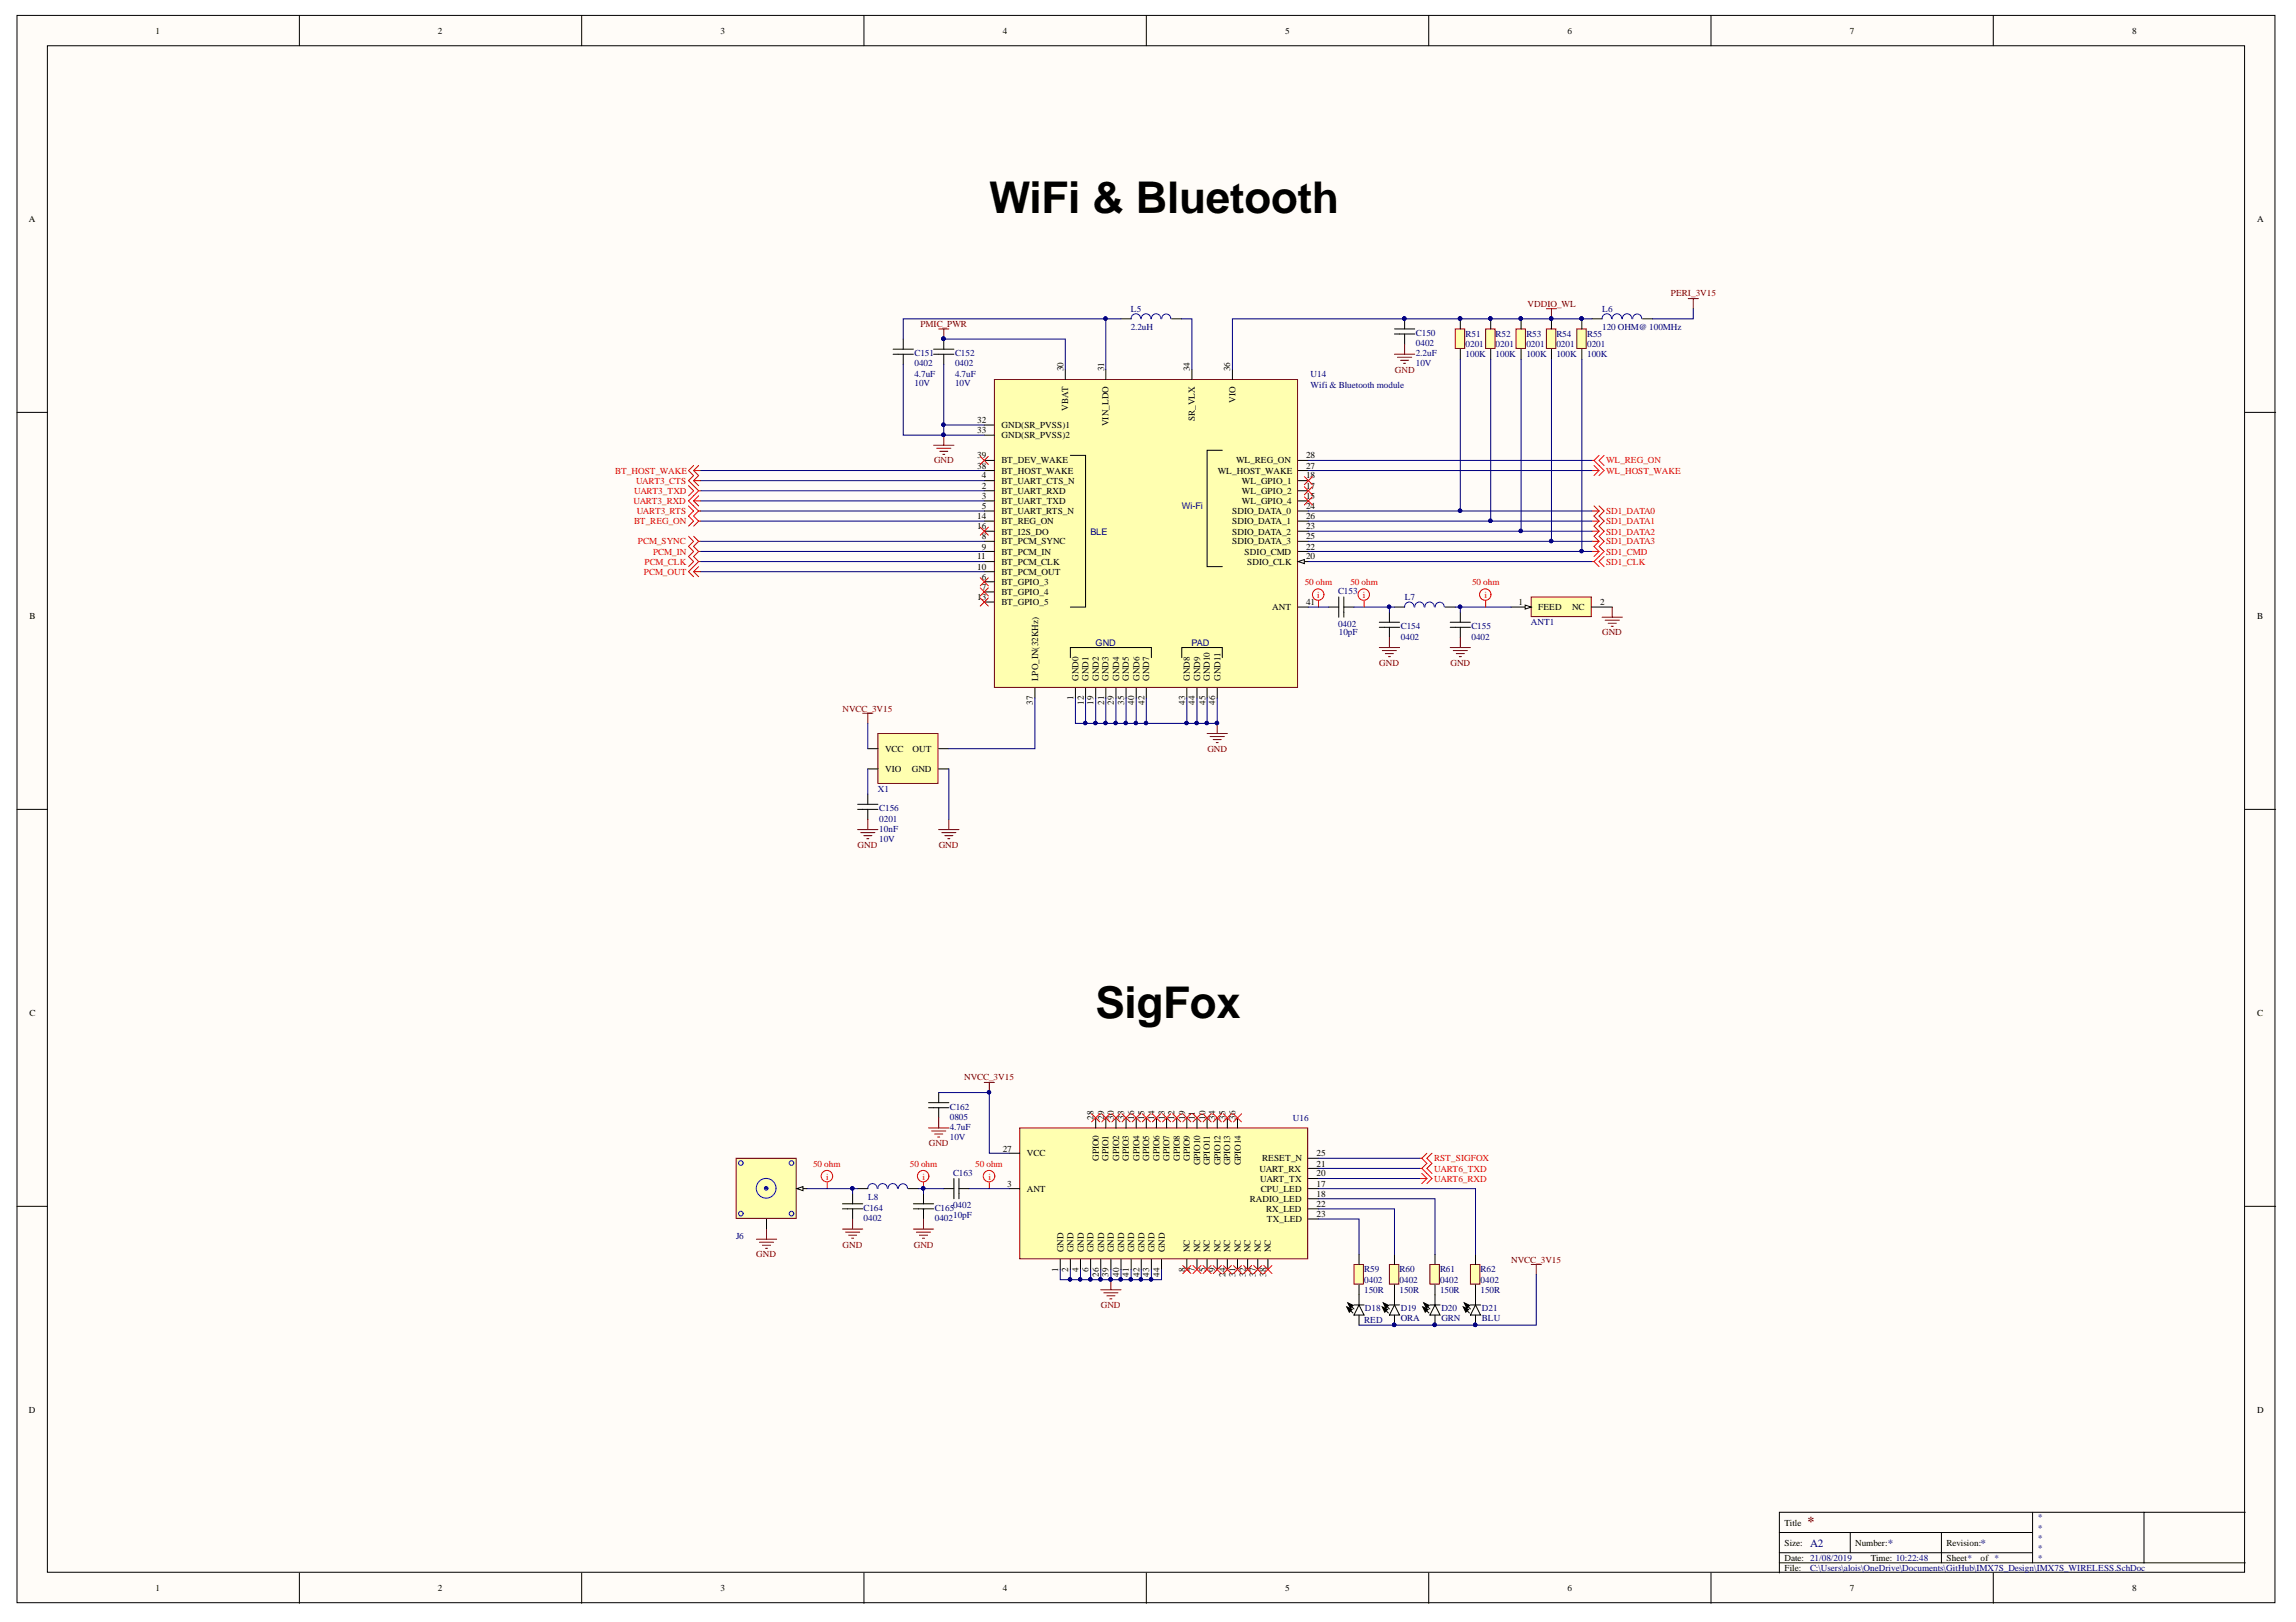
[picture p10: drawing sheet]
<svg xmlns="http://www.w3.org/2000/svg" width="297mm" height="210mm" viewBox="0 0 297 210" stroke-linecap="round" stroke-linejoin="round" font-family="sans-serif">
<defs><g id="words">
<g font-size="5.7">
<text x="128" y="27.6">WiFi &amp; Bluetooth</text>
<text x="141.7" y="131.7">SigFox</text>
</g>
<text font-size="1.8" fill="#800000" x="233.8" y="197.4">*</text>
<g font-size="1.4" fill="#000080">
<text x="234.2" y="200.1">A2</text>
<text x="244.2" y="200.1">*</text>
<text x="256.2" y="200.1">*</text>
</g>
<g font-size="1.2">
<text x="20.1" y="4.4">1</text>
<text x="56.7" y="4.4">2</text>
<text x="93.2" y="4.4">3</text>
<text x="129.7" y="4.4">4</text>
<text x="166.3" y="4.4">5</text>
<text x="202.8" y="4.4">6</text>
<text x="239.3" y="4.4">7</text>
<text x="275.9" y="4.4">8</text>
<text x="3.7" y="28.7">A</text>
<text x="292" y="28.7">A</text>
<text x="137.6" y="48.1" transform="rotate(-90 137.6 48.1)">30</text>
<text x="138.2" y="53.1" transform="rotate(-90 138.2 53.1)">VBAT</text>
<text x="142.8" y="48.1" transform="rotate(-90 142.8 48.1)">31</text>
<text x="153.9" y="48.1" transform="rotate(-90 153.9 48.1)">34</text>
<text x="159.2" y="48.1" transform="rotate(-90 159.2 48.1)">36</text>
<text x="159.8" y="52.1" transform="rotate(-90 159.8 52.1)">VIO</text>
<text x="126.4" y="59.3">39</text>
<text x="126.4" y="54.7">32</text>
<text x="126.4" y="56.1">33</text>
<text x="129.6" y="60">BT_DEV_WAKE</text>
<text x="129.6" y="55.4">GND(SR_PVSS)1</text>
<text x="129.6" y="56.7">GND(SR_PVSS)2</text>
<text x="143.4" y="55.2" transform="rotate(-90 143.4 55.2)">VIN_LDO</text>
<text x="154.6" y="54.5" transform="rotate(-90 154.6 54.5)">SR_VLX</text>
<text x="159.9" y="60">WL_REG_ON</text>
<text x="169" y="59.3">28</text>
<text x="126.4" y="60.7">38</text>
<text x="127" y="61.9">4</text>
<text x="127" y="63.3">2</text>
<text x="127" y="64.5">3</text>
<text x="127" y="65.9">5</text>
<text x="129.6" y="61.3">BT_HOST_WAKE</text>
<text x="129.6" y="62.6">BT_UART_CTS_N</text>
<text x="129.6" y="63.9">BT_UART_RXD</text>
<text x="129.6" y="65.2">BT_UART_TXD</text>
<text x="157.6" y="61.3">WL_HOST_WAKE</text>
<text x="160.7" y="62.6">WL_GPIO_1</text>
<text x="160.7" y="63.9">WL_GPIO_2</text>
<text x="160.7" y="65.2">WL_GPIO_4</text>
<text x="169" y="65.9">24</text>
<text x="169" y="61.9">18</text>
<text x="169" y="63.3">17</text>
<text x="169" y="64.5">15</text>
<text x="169" y="60.7">27</text>
<text x="126.4" y="67.2">14</text>
<text x="126.4" y="68.5">16</text>
<text x="127" y="69.8">8</text>
<text x="127" y="71.1">9</text>
<text x="129.6" y="66.6">BT_UART_RTS_N</text>
<text x="129.6" y="67.8">BT_REG_ON</text>
<text x="129.6" y="69.2">BT_I2S_DO</text>
<text x="129.6" y="70.5">BT_PCM_SYNC</text>
<text x="129.6" y="71.8">BT_PCM_IN</text>
<text x="159.4" y="66.6">SDIO_DATA_0</text>
<text x="159.4" y="67.8">SDIO_DATA_1</text>
<text x="159.4" y="69.2">SDIO_DATA_2</text>
<text x="159.4" y="70.5">SDIO_DATA_3</text>
<text x="161" y="71.8">SDIO_CMD</text>
<text x="169" y="71.1">22</text>
<text x="169" y="67.2">26</text>
<text x="169" y="68.5">23</text>
<text x="169" y="69.8">25</text>
<text x="126.4" y="72.4">11</text>
<text x="126.4" y="73.7">10</text>
<text x="126.4" y="77.6">13</text>
<text x="127" y="75">6</text>
<text x="127" y="76.4">7</text>
<text x="129.6" y="73.1">BT_PCM_CLK</text>
<text x="129.6" y="74.4">BT_PCM_OUT</text>
<text x="129.6" y="75.7">BT_GPIO_3</text>
<text x="129.6" y="77">BT_GPIO_4</text>
<text x="161.4" y="73.1">SDIO_CLK</text>
<text x="169" y="72.4">20</text>
<text x="3.8" y="80.1">B</text>
<text x="129.6" y="78.3">BT_GPIO_5</text>
<text x="164.6" y="79">ANT</text>
<text x="169" y="78.3">41</text>
<text x="196.5" y="78.3">1</text>
<text x="199" y="79">FEED</text>
<text x="203.4" y="79">NC</text>
<text x="207" y="78.3">2</text>
<text x="292" y="80.1">B</text>
<text x="134.3" y="88.1" transform="rotate(-90 134.3 88.1)">LPO_IN(32KHz)</text>
<text x="139.5" y="88.1" transform="rotate(-90 139.5 88.1)">GND0</text>
<text x="140.8" y="88.1" transform="rotate(-90 140.8 88.1)">GND1</text>
<text x="142.2" y="88.1" transform="rotate(-90 142.2 88.1)">GND2</text>
<text x="143.4" y="88.1" transform="rotate(-90 143.4 88.1)">GND3</text>
<text x="144.8" y="88.1" transform="rotate(-90 144.8 88.1)">GND4</text>
<text x="146" y="88.1" transform="rotate(-90 146 88.1)">GND5</text>
<text x="147.4" y="88.1" transform="rotate(-90 147.4 88.1)">GND6</text>
<text x="148.7" y="88.1" transform="rotate(-90 148.7 88.1)">GND7</text>
<text x="153.9" y="88.1" transform="rotate(-90 153.9 88.1)">GND8</text>
<text x="155.3" y="88.1" transform="rotate(-90 155.3 88.1)">GND9</text>
<text x="156.5" y="88.1" transform="rotate(-90 156.5 88.1)">GND10</text>
<text x="157.9" y="88.1" transform="rotate(-90 157.9 88.1)">GND11</text>
<text x="133.6" y="91.2" transform="rotate(-90 133.6 91.2)">37</text>
<text x="138.9" y="90.6" transform="rotate(-90 138.9 90.6)">1</text>
<text x="140.2" y="91.2" transform="rotate(-90 140.2 91.2)">12</text>
<text x="141.5" y="91.2" transform="rotate(-90 141.5 91.2)">19</text>
<text x="142.8" y="91.2" transform="rotate(-90 142.8 91.2)">21</text>
<text x="144.1" y="91.2" transform="rotate(-90 144.1 91.2)">29</text>
<text x="145.5" y="91.2" transform="rotate(-90 145.5 91.2)">35</text>
<text x="146.7" y="91.2" transform="rotate(-90 146.7 91.2)">40</text>
<text x="148.1" y="91.2" transform="rotate(-90 148.1 91.2)">42</text>
<text x="153.3" y="91.2" transform="rotate(-90 153.3 91.2)">43</text>
<text x="154.6" y="91.2" transform="rotate(-90 154.6 91.2)">44</text>
<text x="155.9" y="91.2" transform="rotate(-90 155.9 91.2)">45</text>
<text x="157.2" y="91.2" transform="rotate(-90 157.2 91.2)">46</text>
<text x="114.5" y="99.9">VIO</text>
<text x="114.5" y="97.3">VCC</text>
<text x="118" y="99.9">GND</text>
<text x="118.1" y="97.3">OUT</text>
<text x="3.8" y="131.4">C</text>
<text x="292" y="131.4">C</text>
<text x="129.7" y="149">27</text>
<text x="132.9" y="149.6">VCC</text>
<text x="141.5" y="144.9" transform="rotate(-90 141.5 144.9)">28</text>
<text x="142.8" y="144.9" transform="rotate(-90 142.8 144.9)">29</text>
<text x="144.1" y="144.9" transform="rotate(-90 144.1 144.9)">30</text>
<text x="145.5" y="144.9" transform="rotate(-90 145.5 144.9)">33</text>
<text x="146.7" y="144.9" transform="rotate(-90 146.7 144.9)">16</text>
<text x="148.1" y="144.9" transform="rotate(-90 148.1 144.9)">15</text>
<text x="149.3" y="144.9" transform="rotate(-90 149.3 144.9)">14</text>
<text x="150.7" y="144.9" transform="rotate(-90 150.7 144.9)">13</text>
<text x="152" y="144.9" transform="rotate(-90 152 144.9)">12</text>
<text x="153.3" y="144.9" transform="rotate(-90 153.3 144.9)">19</text>
<text x="154.6" y="144.9" transform="rotate(-90 154.6 144.9)">11</text>
<text x="155.9" y="144.9" transform="rotate(-90 155.9 144.9)">10</text>
<text x="157.2" y="144.9" transform="rotate(-90 157.2 144.9)">34</text>
<text x="158.6" y="144.9" transform="rotate(-90 158.6 144.9)">35</text>
<text x="159.8" y="144.9" transform="rotate(-90 159.8 144.9)">36</text>
<text x="170.3" y="149.6">25</text>
<text x="130.3" y="153.6">3</text>
<text x="132.9" y="154.3">ANT</text>
<text x="142.2" y="150.2" transform="rotate(-90 142.2 150.2)">GPIO0</text>
<text x="143.4" y="150.2" transform="rotate(-90 143.4 150.2)">GPIO1</text>
<text x="144.8" y="150.2" transform="rotate(-90 144.8 150.2)">GPIO2</text>
<text x="146" y="150.2" transform="rotate(-90 146 150.2)">GPIO3</text>
<text x="147.4" y="150.2" transform="rotate(-90 147.4 150.2)">GPIO4</text>
<text x="148.7" y="150.2" transform="rotate(-90 148.7 150.2)">GPIO5</text>
<text x="150" y="150.2" transform="rotate(-90 150 150.2)">GPIO6</text>
<text x="151.3" y="150.2" transform="rotate(-90 151.3 150.2)">GPIO7</text>
<text x="152.6" y="150.2" transform="rotate(-90 152.6 150.2)">GPIO8</text>
<text x="153.9" y="150.2" transform="rotate(-90 153.9 150.2)">GPIO9</text>
<text x="155.3" y="150.8" transform="rotate(-90 155.3 150.8)">GPIO10</text>
<text x="156.5" y="150.8" transform="rotate(-90 156.5 150.8)">GPIO11</text>
<text x="157.9" y="150.8" transform="rotate(-90 157.9 150.8)">GPIO12</text>
<text x="159.2" y="150.8" transform="rotate(-90 159.2 150.8)">GPIO13</text>
<text x="160.5" y="150.8" transform="rotate(-90 160.5 150.8)">GPIO14</text>
<text x="161.7" y="155.5">RADIO_LED</text>
<text x="163" y="151.6">UART_RX</text>
<text x="163" y="152.9">UART_TX</text>
<text x="163.1" y="154.3">CPU_LED</text>
<text x="163.3" y="150.3">RESET_N</text>
<text x="170.3" y="153.6">17</text>
<text x="170.3" y="154.9">18</text>
<text x="170.3" y="152.2">20</text>
<text x="170.3" y="151">21</text>
<text x="163.8" y="156.9">RX_LED</text>
<text x="163.9" y="158.1">TX_LED</text>
<text x="170.3" y="156.2">22</text>
<text x="170.3" y="157.5">23</text>
<text x="136.9" y="164.7" transform="rotate(-90 136.9 164.7)">1</text>
<text x="137.6" y="162" transform="rotate(-90 137.6 162)">GND</text>
<text x="138.2" y="164.7" transform="rotate(-90 138.2 164.7)">2</text>
<text x="138.9" y="162" transform="rotate(-90 138.9 162)">GND</text>
<text x="139.5" y="164.7" transform="rotate(-90 139.5 164.7)">4</text>
<text x="140.2" y="162" transform="rotate(-90 140.2 162)">GND</text>
<text x="140.8" y="164.7" transform="rotate(-90 140.8 164.7)">6</text>
<text x="141.5" y="162" transform="rotate(-90 141.5 162)">GND</text>
<text x="142.2" y="165.2" transform="rotate(-90 142.2 165.2)">26</text>
<text x="142.8" y="162" transform="rotate(-90 142.8 162)">GND</text>
<text x="143.4" y="165.2" transform="rotate(-90 143.4 165.2)">39</text>
<text x="144.1" y="162" transform="rotate(-90 144.1 162)">GND</text>
<text x="144.8" y="165.2" transform="rotate(-90 144.8 165.2)">40</text>
<text x="145.5" y="162" transform="rotate(-90 145.5 162)">GND</text>
<text x="146" y="165.2" transform="rotate(-90 146 165.2)">41</text>
<text x="146.7" y="162" transform="rotate(-90 146.7 162)">GND</text>
<text x="147.4" y="165.2" transform="rotate(-90 147.4 165.2)">42</text>
<text x="148.1" y="162" transform="rotate(-90 148.1 162)">GND</text>
<text x="148.7" y="165.2" transform="rotate(-90 148.7 165.2)">43</text>
<text x="149.3" y="162" transform="rotate(-90 149.3 162)">GND</text>
<text x="150" y="165.2" transform="rotate(-90 150 165.2)">44</text>
<text x="150.7" y="162" transform="rotate(-90 150.7 162)">GND</text>
<text x="153.3" y="164.7" transform="rotate(-90 153.3 164.7)">8</text>
<text x="153.9" y="162" transform="rotate(-90 153.9 162)">NC</text>
<text x="154.6" y="164.7" transform="rotate(-90 154.6 164.7)">7</text>
<text x="155.3" y="162" transform="rotate(-90 155.3 162)">NC</text>
<text x="155.9" y="164.7" transform="rotate(-90 155.9 164.7)">5</text>
<text x="156.5" y="162" transform="rotate(-90 156.5 162)">NC</text>
<text x="157.2" y="164.7" transform="rotate(-90 157.2 164.7)">9</text>
<text x="157.9" y="162" transform="rotate(-90 157.9 162)">NC</text>
<text x="158.6" y="165.2" transform="rotate(-90 158.6 165.2)">24</text>
<text x="159.2" y="162" transform="rotate(-90 159.2 162)">NC</text>
<text x="159.8" y="165.2" transform="rotate(-90 159.8 165.2)">31</text>
<text x="160.5" y="162" transform="rotate(-90 160.5 162)">NC</text>
<text x="161.2" y="165.2" transform="rotate(-90 161.2 165.2)">32</text>
<text x="161.8" y="162" transform="rotate(-90 161.8 162)">NC</text>
<text x="162.5" y="165.2" transform="rotate(-90 162.5 165.2)">37</text>
<text x="163.1" y="162" transform="rotate(-90 163.1 162)">NC</text>
<text x="163.8" y="165.2" transform="rotate(-90 163.8 165.2)">38</text>
<text x="164.4" y="162" transform="rotate(-90 164.4 162)">NC</text>
<text x="3.7" y="182.8">D</text>
<text x="292" y="182.8">D</text>
<text x="230.9" y="197.4">Title</text>
<text x="230.9" y="200">Size:</text>
<text x="230.9" y="202">Date: 21/08/2019</text>
<text x="230.9" y="203.3">File:</text>
<text x="240" y="200">Number:</text>
<text x="242" y="202">Time: 10:22:48</text>
<text x="251.8" y="200">Revision:</text>
<text x="251.8" y="202">Sheet*</text>
<text x="256.2" y="202">of *</text>
<text x="20.1" y="205.9">1</text>
<text x="56.7" y="205.9">2</text>
<text x="93.2" y="205.9">3</text>
<text x="129.7" y="205.9">4</text>
<text x="166.3" y="205.9">5</text>
<text x="202.8" y="205.9">6</text>
<text x="239.3" y="205.9">7</text>
<text x="275.9" y="205.9">8</text>
</g>
<g font-size="1.2" fill="#000080">
<text x="146.3" y="40.4">L5</text>
<text x="207.3" y="40.4">L6</text>
<text x="118.3" y="47.4">0402</text>
<text x="118.3" y="46.1">C151</text>
<text x="123.6" y="47.4">0402</text>
<text x="123.6" y="46.1">C152</text>
<text x="146.3" y="42.7">2.2uH</text>
<text x="183.2" y="44.8">0402</text>
<text x="183.2" y="46.1">2.2uF</text>
<text x="183.2" y="47.4">10V</text>
<text x="183.2" y="43.5">C150</text>
<text x="189.6" y="44.9">0201</text>
<text x="189.6" y="46.2">100K</text>
<text x="189.6" y="43.6">R51</text>
<text x="193.5" y="44.9">0201</text>
<text x="193.5" y="46.2">100K</text>
<text x="193.5" y="43.6">R52</text>
<text x="197.5" y="44.9">0201</text>
<text x="197.5" y="46.2">100K</text>
<text x="197.5" y="43.6">R53</text>
<text x="201.4" y="44.9">0201</text>
<text x="201.4" y="46.2">100K</text>
<text x="201.4" y="43.6">R54</text>
<text x="205.3" y="44.9">0201</text>
<text x="205.3" y="46.2">100K</text>
<text x="205.3" y="43.6">R55</text>
<text x="207.3" y="42.7">120 OHM@ 100MHz</text>
<text x="118.3" y="48.7">4.7uF</text>
<text x="118.3" y="50">10V</text>
<text x="123.6" y="48.7">4.7uF</text>
<text x="123.6" y="50">10V</text>
<text x="169.6" y="48.8">U14</text>
<text x="169.6" y="50.2">Wifi &amp; Bluetooth module</text>
<text x="152.9" y="65.9">Wi-Fi</text>
<text x="141.1" y="69.2">BLE</text>
<text x="173.1" y="76.9">C153</text>
<text x="181.7" y="77.6">L7</text>
<text x="141.7" y="83.5">GND</text>
<text x="154.2" y="83.5">PAD</text>
<text x="173.1" y="81.1">0402</text>
<text x="173.2" y="82.2">10pF</text>
<text x="181.2" y="82.8">0402</text>
<text x="181.2" y="81.4">C154</text>
<text x="190.4" y="82.8">0402</text>
<text x="190.4" y="81.4">C155</text>
<text x="198.1" y="80.9">ANT1</text>
<text x="113.6" y="102.6">X1</text>
<text x="113.7" y="106.4">0201</text>
<text x="113.7" y="107.6">10nF</text>
<text x="113.7" y="105">C156</text>
<text x="113.7" y="109">10V</text>
<text x="122.9" y="143.6">C162</text>
<text x="122.9" y="145">0805</text>
<text x="122.9" y="146.2">4.7uF</text>
<text x="122.9" y="147.6">10V</text>
<text x="167.3" y="145.1">U16</text>
<text x="112.3" y="155.3">L8</text>
<text x="123.3" y="152.1">C163</text>
<text x="95.2" y="160.3">J6</text>
<text x="111.7" y="158">0402</text>
<text x="111.7" y="156.7">C164</text>
<text x="120.9" y="158">0402</text>
<text x="120.9" y="156.7">C165</text>
<text x="123.3" y="156.3">0402</text>
<text x="123.3" y="157.6">10pF</text>
<text x="176.5" y="166">0402</text>
<text x="176.5" y="167.3">150R</text>
<text x="176.5" y="164.7">R59</text>
<text x="181.1" y="166">0402</text>
<text x="181.1" y="167.3">150R</text>
<text x="181.1" y="164.7">R60</text>
<text x="186.3" y="166">0402</text>
<text x="186.3" y="167.3">150R</text>
<text x="186.3" y="164.7">R61</text>
<text x="191.5" y="166">0402</text>
<text x="191.5" y="167.3">150R</text>
<text x="191.5" y="164.7">R62</text>
<text x="176.5" y="171.2">RED</text>
<text x="176.6" y="169.6">D18</text>
<text x="181.2" y="169.6">D19</text>
<text x="181.2" y="171">ORA</text>
<text x="186.5" y="169.6">D20</text>
<text x="186.5" y="171">GRN</text>
<text x="191.7" y="169.6">D21</text>
<text x="191.7" y="171">BLU</text>
<text x="263.6" y="196.8">*</text>
<text x="234.2" y="203.3">C:\Users\alois\OneDrive\Documents\GitHub\IMX7S_Design\IMX7S_WIRELESS.SchDoc</text>
<text x="263.6" y="198.1">*</text>
<text x="263.6" y="199.4">*</text>
<text x="263.6" y="200.7">*</text>
<text x="263.6" y="202">*</text>
</g>
<g font-size="1.2" fill="#800000">
<text x="197.6" y="39.7">VDDIO_WL</text>
<text x="216.2" y="38.3">PERI_3V15</text>
<text x="119.1" y="42.3">PMIC_PWR</text>
<text x="180.5" y="48.2">GND</text>
<text x="120.8" y="60">GND</text>
<text x="207.3" y="82.2">GND</text>
<text x="178.4" y="86.2">GND</text>
<text x="187.7" y="86.2">GND</text>
<text x="109" y="92.1">NVCC_3V15</text>
<text x="156.2" y="97.3">GND</text>
<text x="111" y="109.7">GND</text>
<text x="121.4" y="109.7">GND</text>
<text x="124.7" y="139.8">NVCC_3V15</text>
<text x="120.2" y="148.3">GND</text>
<text x="109" y="161.4">GND</text>
<text x="118.2" y="161.4">GND</text>
<text x="97.8" y="162.7">GND</text>
<text x="195.5" y="163.4">NVCC_3V15</text>
<text x="142.4" y="169.3">GND</text>
</g>
<g font-size="1.2" fill="#f00">
<text x="207.8" y="60">WL_REG_ON</text>
<text x="79.6" y="61.3">BT_HOST_WAKE</text>
<text x="81.9" y="65.2">UART3_RXD</text>
<text x="82" y="63.9">UART3_TXD</text>
<text x="82.3" y="62.6">UART3_CTS</text>
<text x="207.8" y="61.3">WL_HOST_WAKE</text>
<text x="82" y="67.8">BT_REG_ON</text>
<text x="82.4" y="66.6">UART3_RTS</text>
<text x="82.5" y="70.5">PCM_SYNC</text>
<text x="84.5" y="71.8">PCM_IN</text>
<text x="207.8" y="66.6">SD1_DATA0</text>
<text x="207.8" y="67.8">SD1_DATA1</text>
<text x="207.8" y="69.2">SD1_DATA2</text>
<text x="207.8" y="70.5">SD1_DATA3</text>
<text x="207.8" y="71.8">SD1_CMD</text>
<text x="83.3" y="74.4">PCM_OUT</text>
<text x="83.4" y="73.1">PCM_CLK</text>
<text x="168.8" y="75.7">50 ohm</text>
<text x="170.4" y="77.4">i</text>
<text x="174.7" y="75.7">50 ohm</text>
<text x="176.3" y="77.4">i</text>
<text x="190.4" y="75.7">50 ohm</text>
<text x="192.1" y="77.4">i</text>
<text x="207.8" y="73.1">SD1_CLK</text>
<text x="105.2" y="151">50 ohm</text>
<text x="106.9" y="152.7">i</text>
<text x="117.7" y="151">50 ohm</text>
<text x="119.3" y="152.7">i</text>
<text x="126.2" y="151">50 ohm</text>
<text x="127.9" y="152.7">i</text>
<text x="185.5" y="152.9">UART6_RXD</text>
<text x="185.5" y="151.6">UART6_TXD</text>
<text x="185.5" y="150.3">RST_SIGFOX</text>
</g>
</g></defs>
<g fill="#fffcf8" stroke="#000" stroke-width=".13">
<path d="M2.2 2h292.1v205.4h-292.1z"/>
<path d="M6.1 5.9h284.3v197.6h-284.3z"/>
</g>
<g fill="none" stroke="#000" stroke-width=".13">
<path d="M38.7 2v3.9M75.3 2v3.9M111.8 2v3.9M148.3 2v3.9M184.8 2v3.9M221.4 2v3.9M257.9 2v3.9M2.2 53.4h3.9M290.5 53.4h3.9M2.2 104.7h3.9M290.5 104.7h3.9M2.2 156.1h3.9"/>
<path d="M290.5 156.1h3.9M230.2 198.3h32.8M239.4 198.3v2.6M251.2 198.3v3.9M263 195.7v6.5M277.4 195.7h-47.2v7.9M290.5 195.7h-13.1v6.5M38.7 203.6v3.9M75.3 203.6v3.9M111.8 203.6v3.9M148.3 203.6v3.9M184.8 203.6v3.9"/>
<path d="M221.4 203.6v3.9M230.2 202.2h60.3M230.2 200.9h32.8M257.9 203.6v3.9"/>
</g>
<path d="M128.6 49.1h39.3v39.9h-39.3z" fill="#ffffb0" stroke="#800000" stroke-width=".13"/>
<g fill="none" stroke="#000" stroke-width=".13">
<path d="M168 78.6h1.3M168 72.7h1.3M139.1 89v1.3M140.4 89v1.3M141.8 89v1.3M143.1 89v1.3M144.4 89v1.3M145.7 89v1.3M147 89v1.3M148.3 89v1.3M153.5 89v1.3M154.9 89v1.3"/>
<path d="M156.2 89v1.3M157.5 89v1.3"/>
</g>
<path d="M168 72.7l.7-.3v.5z" fill="#fffcf8"/>
<g fill="none" stroke="#000" stroke-width=".13">
<path d="M127.3 59.6h1.3M127.3 55h1.3M127.3 56.3h1.3M137.8 47.8v1.3M138.5 58.9h1.9v19.7h-1.9M143.1 47.8v1.3M154.2 47.8v1.3M158.1 58.3h-1.9v15h1.9M159.4 47.8v1.3M168 59.6h1.3M127.3 71.4h1.3M127.3 66.1h1.3"/>
<path d="M127.3 67.4h1.3M127.3 68.7h1.3M127.3 70.1h1.3M127.3 62.2h1.3M127.3 63.5h1.3M127.3 64.8h1.3M127.3 60.9h1.3M127.3 72.7h1.3M127.3 74h1.3M127.3 75.3h1.3M127.3 76.6h1.3M127.3 77.9h1.3"/>
<path d="M168 72.7l.7-.3v.5zM168 71.4h1.3M168 66.1h1.3M168 67.4h1.3M168 68.7h1.3M168 70.1h1.3M168 62.2h1.3M168 63.5h1.3M168 64.8h1.3M168 60.9h1.3M133.9 89v1.3M138.5 85.1v-1.3h10.5v1.3"/>
<path d="M152.9 85.1v-1.3h5.2v1.3"/>
</g>
<path d="M156.2 94.9h2.6M156.6 95.3h1.8M157 95.7h1M157.3 96.1h.3M157.5 93.6v1.3" fill="none" stroke="#800000" stroke-width=".13"/>
<circle cx="157.4" cy="93.6" r=".22" fill="#000080" stroke="#000080" stroke-width=".13"/>
<path d="M198.1 77.3h7.8v2.5h-7.8z" fill="#ffffb0" stroke="#800000" stroke-width=".13"/>
<path d="M195.5 78.6h2.6" fill="none" stroke="#000" stroke-width=".13"/>
<path d="M197.3 78.3l.8 .3-.8 .2z" fill="#fffcf8"/>
<g fill="none" stroke="#000" stroke-width=".13">
<path d="M206 41.3h1.3M212.5 41.3h1.3M171.9 78.6h1.3M173.2 77.3v2.6M173.9 78.6h1.3M173.9 77.3v2.6M179.8 79.2v1.3M180.4 78.6h1.3M187 78.6h1.3M188.9 79.2v1.3M197.3 78.3l.8 .3-.8 .2zM206 78.6h2.6"/>
<path d="M178.4 81.2h2.7M178.4 80.5h2.7M179.8 81.2v1.3M187.6 81.2h2.6M187.6 80.5h2.6M188.9 81.2v1.3"/>
</g>
<g fill="none" stroke="#800000" stroke-width=".13">
<path d="M218.4 38.6h1.3M219.1 38.6v1.4M207.3 79.9h2.6M208.6 78.6v1.3M178.4 83.8h2.7M178.8 84.2h1.9M179.2 84.6h1.1M179.6 85h.3M179.8 82.5v1.3M187.6 83.8h2.6M188 84.2h1.8M188.4 84.6h1"/>
<path d="M188.8 85h.3M188.9 82.5v1.3M207.7 80.3h1.8M208.1 80.7h1M208.4 81h.3"/>
</g>
<path d="M208.5 41.2a.61 .61 0 0 0-.6-.6 .61 .61 0 0 0-.6 .7M209.8 41.2a.62 .62 0 0 0-.6-.6 .62 .62 0 0 0-.6 .7M211.1 41.2a.61 .61 0 0 0-.6-.6 .61 .61 0 0 0-.6 .7M212.4 41.2a.58 .58 0 0 0-.6-.6 .58 .58 0 0 0-.6 .7M182.9 78.5a.61 .61 0 0 0-.6-.6 .61 .61 0 0 0-.6 .7M184.2 78.5a.61 .61 0 0 0-.6-.6 .61 .61 0 0 0-.6 .7M185.6 78.5a.61 .61 0 0 0-.7-.6 .61 .61 0 0 0-.6 .7M186.8 78.5a.58 .58 0 0 0-.6-.6 .58 .58 0 0 0-.5 .7" fill="none" stroke="#00f" stroke-width=".13"/>
<g fill="none" stroke="#f00" stroke-width=".13">
<path d="M126.8 59.1l1.1 1M127.9 59.1l-1.1 1M206 59.6h.2M206.2 59.6l1.3 1.3-.6 .6M206.9 58.9l-.7 .7M207.5 58.9l-.6 .7 .6 .6M126.8 77.4l1.1 1M126.8 76.1l1.1 1M126.8 74.8l1.1 1M126.8 68.2l1.1 1.1M127.9 77.4l-1.1 1M127.9 76.1l-1.1 1"/>
<path d="M127.9 74.8l-1.1 1M127.9 68.2l-1.1 1.1M168.7 61.7l1.1 1M168.7 63l1.1 1M168.7 64.3l1.1 1M169.8 61.7l-1.1 1M169.8 63l-1.1 1M169.8 64.3l-1.1 1M170.6 77.8v.8M206 60.9h.9M206 66.1h.9M206 67.4h.9"/>
<path d="M206 68.7h.9M206 70.1h.9M206 71.4h.9M206 72.7h.2M206.2 60.2l.7 .7M206.2 65.5l.7 .6M206.2 72.7l.7 .6M206.9 60.9l-.7 .6M206.9 66.1l-.7 .7 .7 .6M206.9 65.5l.6 .6-.6 .7 .6 .6-.6 .7 .6 .6-.6 .7 .6 .7-.6 .6 .6 .7-1.3 1.3M206.9 67.4l-.7 .7 .7 .6M206.9 68.7l-.7 .7 .7 .7"/>
<path d="M206.9 70.1l-.7 .6 .7 .7M206.9 71.4l-.7 .6M207.5 72l-.6 .7 .6 .6"/>
<circle cx="170.5" cy="76.9" r=".74"/>
</g>
<path d="M204 42.6h1.2v2.5h-1.2z" fill="#ffffb0" stroke="#800000" stroke-width=".13"/>
<path d="M204.6 41.3v1.3M204.6 45.2v1.3" fill="none" stroke="#000" stroke-width=".13"/>
<circle cx="204.6" cy="41.2" r=".22" fill="#000080" stroke="#000080" stroke-width=".13"/>
<path d="M200.1 42.6h1.2v2.5h-1.2z" fill="#ffffb0" stroke="#800000" stroke-width=".13"/>
<path d="M200.7 41.3v1.3M200.7 45.2v1.3" fill="none" stroke="#000" stroke-width=".13"/>
<circle cx="200.7" cy="41.2" r=".22" fill="#000080" stroke="#000080" stroke-width=".13"/>
<path d="M196.1 42.6h1.2v2.5h-1.2z" fill="#ffffb0" stroke="#800000" stroke-width=".13"/>
<path d="M196.8 41.3v1.3M196.8 45.2v1.3" fill="none" stroke="#000" stroke-width=".13"/>
<circle cx="196.7" cy="41.2" r=".22" fill="#000080" stroke="#000080" stroke-width=".13"/>
<path d="M192.2 42.6h1.2v2.5h-1.2z" fill="#ffffb0" stroke="#800000" stroke-width=".13"/>
<path d="M192.9 41.3v1.3M192.9 45.2v1.3" fill="none" stroke="#000" stroke-width=".13"/>
<circle cx="192.8" cy="41.2" r=".22" fill="#000080" stroke="#000080" stroke-width=".13"/>
<path d="M188.3 42.6h1.2v2.5h-1.2z" fill="#ffffb0" stroke="#800000" stroke-width=".13"/>
<g fill="none" stroke="#000" stroke-width=".13">
<path d="M115.5 45.8h2.7M115.5 45.2h2.7M116.9 43.9v1.3M116.9 45.8v1.3M120.8 45.8h2.6M120.8 45.2h2.6M122.1 43.9v1.3M122.1 45.8v1.3M145 41.3h1.3M151.6 41.3h1.3M180.4 43.2h2.6M180.4 42.6h2.6"/>
<path d="M181.7 41.3v1.3M181.7 43.2v1.3M188.9 41.3v1.3M188.9 45.2v1.3"/>
</g>
<g fill="#000080" stroke="#000080" stroke-width=".13">
<circle cx="188.9" cy="41.2" r=".22"/>
<circle cx="181.7" cy="41.2" r=".22"/>
<circle cx="200.7" cy="41.2" r=".22"/>
<circle cx="122" cy="56.3" r=".22"/>
<circle cx="122" cy="43.8" r=".22"/>
</g>
<g fill="none" stroke="#800000" stroke-width=".13">
<path d="M200.1 40h1.3M200.7 40v1.3M120.8 57.6h2.6M121.2 58h1.8M121.4 42.6h1.4M121.6 58.4h1M122 58.8h.2M122.1 42.6v1.3M122.1 56.3v1.3M180.4 45.8h2.6M180.8 46.2h1.8M181.2 46.6h1"/>
<path d="M181.6 47h.2M181.7 44.5v1.3"/>
</g>
<path d="M147.6 41.2a.62 .62 0 0 0-.7-.6 .62 .62 0 0 0-.6 .7M148.9 41.2a.62 .62 0 0 0-.6-.6 .62 .62 0 0 0-.7 .7M150.2 41.2a.61 .61 0 0 0-.6-.6 .61 .61 0 0 0-.6 .7M151.5 41.2a.58 .58 0 0 0-.6-.6 .58 .58 0 0 0-.6 .7" fill="none" stroke="#00f" stroke-width=".13"/>
<g fill="none" stroke="#f00" stroke-width=".13">
<path d="M89.1 62.9l.6 .6-.6 .7M89.1 65.5l.6 .6-.6 .7 .6 .6-.6 .7M89.1 69.4l.6 .7-.6 .6 .6 .7-.6 .6 .6 .7-.6 .6M89.7 60.9l.7 .6-.7 .7M89.7 60.2l-.6 .7 .6 .6-.6 .7 1.3 1.3M89.7 60.9h.9M89.7 62.2l.7 .7M89.7 62.2h.9M89.7 64.8l.7 .7M89.7 64.8h.9M89.7 69.4l.7 .7M89.7 74l.7 .6"/>
<path d="M89.7 74h.9M90.4 60.2l-.7 .7M90.4 63.5l-1.3 1.3 1.3 1.3M90.4 63.5h.2M90.4 64.2l-.7 .6M90.4 66.1l-.7 .7 .7 .6M90.4 66.1h.2M90.4 67.4l-.7 .7M90.4 67.4h.2M90.4 70.1l-.7 .6 .7 .7M90.4 70.1h.2M90.4 71.4l-.7 .6 .7 .7"/>
<path d="M90.4 71.4h.2M90.4 72.7l-1.3 1.3 .6 .6M90.4 72.7h.2M90.4 73.3l-.7 .7"/>
</g>
<path d="M113.6 94.9h7.7v6.5h-7.7z" fill="#ffffb0" stroke="#800000" stroke-width=".13"/>
<path d="M112.3 99.5h1.3M112.3 96.9h1.3M121.4 99.5h1.4M121.4 96.9h1.4M111 104.7h2.6M111 104.1h2.6M112.3 102.8v1.3M112.3 104.7v1.3" fill="none" stroke="#000" stroke-width=".13"/>
<path d="M111.6 92.3h1.3M112.3 92.3v1.3M111 107.4h2.6M111.4 107.7h1.8M111.7 108.1h1.1M112.1 108.5h.3M112.3 106v1.4M121.4 107.4h2.7M121.8 107.7h1.9M122.2 108.1h1.1M122.6 108.5h.3M122.8 106v1.4" fill="none" stroke="#800000" stroke-width=".13"/>
<path d="M131.9 146h37.3v16.9h-37.3z" fill="#ffffb0" stroke="#800000" stroke-width=".13"/>
<g fill="none" stroke="#000" stroke-width=".13">
<path d="M120.1 143.4h2.7M120.1 142.7h2.7M121.4 141.4v1.3M121.4 143.4v1.3M130.6 153.8h1.3M130.6 149.2h1.3M141.8 144.7v1.3M143.1 144.7v1.3M144.4 144.7v1.3M145.7 144.7v1.3M147 144.7v1.3M148.3 144.7v1.3"/>
<path d="M149.6 144.7v1.3M150.9 144.7v1.3M152.2 144.7v1.3M153.5 144.7v1.3M154.9 144.7v1.3M156.2 144.7v1.3M157.5 144.7v1.3M158.8 144.7v1.3M160.1 144.7v1.3M169.3 153.8h1.3M169.3 155.1h1.3M169.3 152.5h1.3"/>
<path d="M169.3 151.2h1.3M169.3 156.4h1.3M169.3 157.7h1.3M169.3 149.9h1.3M137.2 163v1.3M138.5 163v1.3M139.8 163v1.3M141.1 163v1.3M142.4 163v1.3M143.7 163v1.3M145 163v1.3M146.3 163v1.3"/>
<path d="M147.6 163v1.3M149 163v1.3M150.3 163v1.3M153.5 163v1.3M154.9 163v1.3M156.2 163v1.3M157.5 163v1.3M158.8 163v1.3M160.1 163v1.3M161.4 163v1.3M162.7 163v1.3M164 163v1.3"/>
<path d="M174.2 169.1l.7 .3-.3 .4zM174.4 168.6l.7 .3-.4 .4zM174.4 169.3l.6 .6M174.5 168.7l.7 .7M175.2 168.9h1.3M175.8 168.9l.7 1.3h-1.3zM175.8 167.6v1.3M175.8 170.2v1.3M178.8 169.1l.7 .3-.4 .4zM179 168.6l.6 .3-.3 .4zM179 169.3l.6 .6M179.1 168.7l.7 .7"/>
<path d="M179.8 168.9h1.3M180.4 168.9l.7 1.3h-1.3zM180.4 167.6v1.3M180.4 170.2v1.3"/>
</g>
<g fill="none" stroke="#f00" stroke-width=".13">
<path d="M183.7 152.5h.9M183.7 151.2h.2M183.9 151.9l.7 .6M183.9 151.2l1.4 1.3-.7 .7M184.6 152.5l-.7 .7M184.6 150.5l-.7 .7M185.3 150.5l-.7 .7 .7 .7M153 163.8l1.1 1M154.1 163.8l-1.1 1M154.3 163.8l1.1 1M155.4 163.8l-1.1 1M155.6 163.8l1.1 1"/>
<path d="M156.7 163.8l-1.1 1M157 163.8l1 1M158 163.8l-1 1M158.3 163.8l1 1M159.3 163.8l-1 1M159.6 163.8l1 1M160.6 163.8l-1 1M160.9 163.8l1 1M161.9 163.8l-1 1M162.2 163.8l1 1M163.2 163.8l-1 1M163.5 163.8l1.1 1"/>
<path d="M164.6 163.8l-1.1 1"/>
</g>
<path d="M120.1 146h2.7M120.5 146.4h1.9M120.9 146.8h1.1M121.3 147.1h.3M121.4 144.7v1.3M127.3 140.1h1.3M128 140.1v1.3M142.4 166.9h2.6M142.8 167.3h1.8M143.2 167.7h1M143.6 168.1h.2M143.7 165.6v1.3" fill="none" stroke="#800000" stroke-width=".13"/>
<g fill="#000080" stroke="#000080" stroke-width=".13">
<circle cx="143.7" cy="165.6" r=".22"/>
<circle cx="127.9" cy="141.4" r=".22"/>
<circle cx="180.4" cy="171.5" r=".22"/>
</g>
<path d="M174.2 169.1l.7 .3-.3 .4zM174.4 168.6l.7 .3-.4 .4zM178.8 169.1l.7 .3-.4 .4zM179 168.6l.6 .3-.3 .4z" fill="#000"/>
<path d="M175.2 163.6h1.2v2.6h-1.2z" fill="#ffffb0" stroke="#800000" stroke-width=".13"/>
<path d="M175.8 162.3v1.3M175.8 166.3v1.3" fill="none" stroke="#000" stroke-width=".13"/>
<path d="M179.8 163.6h1.2v2.6h-1.2z" fill="#ffffb0" stroke="#800000" stroke-width=".13"/>
<path d="M180.4 162.3v1.3M180.4 166.3v1.3M184.1 169.1l.7 .3-.4 .4zM184.2 168.6l.7 .3-.4 .4zM184.2 169.3l.7 .6M184.3 168.7l.7 .7M185 168.9h1.3M185.6 168.9l.7 1.3h-1.3zM185.6 167.6v1.3M185.6 170.2v1.3" fill="none" stroke="#000" stroke-width=".13"/>
<path d="M184.1 169.1l.7 .3-.4 .4zM184.2 168.6l.7 .3-.4 .4z" fill="#000"/>
<circle cx="185.6" cy="171.5" r=".22" fill="#000080" stroke="#000080" stroke-width=".13"/>
<path d="M185 163.6h1.2v2.6h-1.2z" fill="#ffffb0" stroke="#800000" stroke-width=".13"/>
<path d="M185.6 162.3v1.3M185.6 166.3v1.3M189.3 169.1l.7 .3-.4 .4zM189.4 168.6l.7 .3-.3 .4zM189.4 169.3l.7 .6M189.6 168.7l.6 .7M190.2 168.9h1.3M190.9 168.9l.6 1.3h-1.3zM190.9 167.6v1.3M190.9 170.2v1.3" fill="none" stroke="#000" stroke-width=".13"/>
<path d="M189.3 169.1l.7 .3-.4 .4zM189.4 168.6l.7 .3-.3 .4z" fill="#000"/>
<circle cx="190.8" cy="171.5" r=".22" fill="#000080" stroke="#000080" stroke-width=".13"/>
<path d="M190.2 163.6h1.3v2.6h-1.3z" fill="#ffffb0" stroke="#800000" stroke-width=".13"/>
<g fill="none" stroke="#000" stroke-width=".13">
<path d="M109 156.4h2.6M109 155.8h2.6M110.3 154.5v1.3M110.3 156.4v1.3M111 153.8h1.3M117.5 153.8h1.3M118.2 156.4h2.6M118.2 155.8h2.6M119.5 154.5v1.3M119.5 156.4v1.3M122.1 153.8h1.3M123.4 152.5v2.6"/>
<path d="M124.1 153.8h1.3M124.1 152.5v2.6M190.9 162.3v1.3M190.9 166.3v1.3"/>
</g>
<g fill="none" stroke="#800000" stroke-width=".13">
<path d="M99.2 159.1v1.3M109 159.1h2.6M109.4 159.4h1.8M109.8 159.8h1M110.3 157.7v1.4M118.2 159.1h2.6M118.6 159.4h1.8M119 159.8h1M119.5 157.7v1.4M97.9 160.4h2.6M98.2 160.8h1.9M98.6 161.2h1.1"/>
<path d="M99 161.5h.3M110.2 160.2h.2M119.3 160.2h.3M198.1 163.6h1.3M198.8 163.6v1.3"/>
</g>
<g fill="none" stroke="#f00" stroke-width=".13">
<path d="M119.5 153v.8M128 153v.8M183.7 149.9h.2M183.9 149.9l.7 .6M184.6 149.2l-.7 .7M185.3 149.2l-.7 .7 .7 .6"/>
<circle cx="119.4" cy="152.2" r=".74"/>
<circle cx="128" cy="152.2" r=".74"/>
</g>
<path d="M113.5 153.8a.61 .61 0 0 0-.6-.6 .61 .61 0 0 0-.6 .6M114.8 153.8a.61 .61 0 0 0-.6-.6 .61 .61 0 0 0-.6 .6M116.1 153.8a.61 .61 0 0 0-.6-.6 .61 .61 0 0 0-.6 .6M117.4 153.8a.59 .59 0 0 0-.6-.6 .59 .59 0 0 0-.6 .6" fill="none" stroke="#00f" stroke-width=".13"/>
<circle cx="119.4" cy="153.8" r=".22" fill="#000080" stroke="#000080" stroke-width=".13"/>
<path d="M95.2 149.9h7.8v7.8h-7.8z" fill="#ffffb0" stroke="#800000" stroke-width=".13"/>
<g fill="none" stroke="#00f" stroke-width=".13">
<path d="M99.1 153.8h.1"/>
<circle cx="95.8" cy="150.5" r=".3"/>
<circle cx="95.8" cy="157.1" r=".3"/>
<circle cx="99.1" cy="153.8" r=".11"/>
<circle cx="99.1" cy="153.8" r=".23"/>
<circle cx="99.1" cy="153.8" r="1.28"/>
<circle cx="102.4" cy="150.5" r=".3"/>
<circle cx="102.4" cy="157.1" r=".3"/>
</g>
<path d="M103.1 153.8h1.3" fill="none" stroke="#000" stroke-width=".13"/>
<path d="M103.1 153.8l.8-.2v.5z" fill="#fffcf8"/>
<path d="M99.2 157.7v1.4M103.1 153.8l.8-.2v.5z" fill="none" stroke="#000" stroke-width=".13"/>
<g fill="none" stroke="#f00" stroke-width=".13">
<path d="M176.5 77.8v.8M192.2 77.8v.8M107 153v.8M141.2 144.1l1.1 1.1M142.3 144.1l-1.1 1.1M142.5 144.1l1.1 1.1M143.6 144.1l-1.1 1.1M143.8 144.1l1.1 1.1M144.9 144.1l-1.1 1.1M145.2 144.1l1 1.1M146.2 144.1l-1 1.1M146.5 144.1l1 1.1"/>
<path d="M147.5 144.1l-1 1.1M147.8 144.1l1 1.1M148.8 144.1l-1 1.1M149.1 144.1l1 1.1M150.1 144.1l-1 1.1M150.4 144.1l1 1.1M151.4 144.1l-1 1.1M151.7 144.1l1.1 1.1M152.8 144.1l-1.1 1.1M153 144.1l1.1 1.1M154.1 144.1l-1.1 1.1M154.3 144.1l1.1 1.1"/>
<path d="M155.4 144.1l-1.1 1.1M155.6 144.1l1.1 1.1M156.7 144.1l-1.1 1.1M157 144.1l1 1.1M158 144.1l-1 1.1M158.3 144.1l1 1.1M159.3 144.1l-1 1.1M159.6 144.1l1 1.1M160.6 144.1l-1 1.1"/>
<circle cx="176.4" cy="76.9" r=".74"/>
<circle cx="192.2" cy="76.9" r=".74"/>
<circle cx="107" cy="152.2" r=".74"/>
</g>
<g fill="none" stroke="#000080" stroke-width=".13">
<path d="M219.1 40v1.3h-5.3M116.9 47.1v9.2h10.4M122.1 43.9h15.7v3.9M122.1 47.1v7.9M127.3 55h-5.2v1.3M143.1 41.3h-26.2v2.6M145 41.3h-1.9v6.5M152.9 41.3h1.3v6.5M169.3 59.6h36.7M188.9 46.5v19.6M192.9 46.5v20.9M196.8 46.5v22.2"/>
<path d="M200.7 46.5v23.6M204.6 46.5v24.9M206 41.3h-46.6v6.5M90.6 72.7h36.7M90.6 60.9h36.7M90.6 62.2h36.7M90.6 63.5h36.7M90.6 64.8h36.7M90.6 66.1h36.7M90.6 67.4h36.7M90.6 70.1h36.7M90.6 71.4h36.7"/>
<path d="M90.6 74h36.7M169.3 71.4h36.7M169.3 70.1h36.7M169.3 68.7h36.7M169.3 67.4h36.7M169.3 66.1h36.7M169.3 78.6h2.6M169.3 72.7h36.7M169.3 60.9h36.7M175.2 78.6h4.6M180.4 78.6h-.6v.6M188.3 78.6h.6v.6"/>
<path d="M188.9 78.6h6.6M112.3 93.6v3.3M112.3 99.5v3.3M122.8 99.5v6.5M133.9 90.3v6.6h-11.1M139.1 90.3v3.3h18.4v-3.3M140.4 90.3v3.3M141.8 90.3v3.3M143.1 90.3v3.3M144.4 90.3v3.3M145.7 90.3v3.3M147 90.3v3.3"/>
<path d="M148.3 90.3v3.3M153.5 90.3v3.3M154.9 90.3v3.3M156.2 90.3v3.3M104.4 153.8h5.9M111 153.8h-.7v.7M118.8 153.8h.7v.7M119.5 153.8h2.6M121.4 141.4h6.6v7.8h2.6M125.4 153.8h5.2M170.6 157.7h5.2v4.6M170.6 156.4h9.8v5.9"/>
<path d="M170.6 155.1h15v7.2M170.6 153.8h20.3v8.5M170.6 152.5h13.1M170.6 151.2h13.1M170.6 149.9h13.1M137.2 164.3v1.3h13.1v-1.3M138.5 164.3v1.3M139.8 164.3v1.3M141.1 164.3v1.3M142.4 164.3v1.3M143.7 164.3v1.3M145 164.3v1.3"/>
<path d="M146.3 164.3v1.3M147.6 164.3v1.3M149 164.3v1.3M198.8 164.9v6.6h-23"/>
</g>
<g fill="#000080" stroke="#000080" stroke-width=".13">
<circle cx="156.1" cy="93.6" r=".22"/>
<circle cx="154.8" cy="93.6" r=".22"/>
<circle cx="153.5" cy="93.6" r=".22"/>
<circle cx="148.3" cy="93.6" r=".22"/>
<circle cx="146.9" cy="93.6" r=".22"/>
<circle cx="145.6" cy="93.6" r=".22"/>
<circle cx="144.3" cy="93.6" r=".22"/>
<circle cx="143" cy="93.6" r=".22"/>
<circle cx="141.7" cy="93.6" r=".22"/>
<circle cx="140.4" cy="93.6" r=".22"/>
<circle cx="179.7" cy="78.5" r=".22"/>
<circle cx="188.9" cy="78.5" r=".22"/>
<circle cx="181.7" cy="41.2" r=".22"/>
<circle cx="188.9" cy="41.2" r=".22"/>
<circle cx="192.8" cy="41.2" r=".22"/>
<circle cx="196.7" cy="41.2" r=".22"/>
<circle cx="200.7" cy="41.2" r=".22"/>
<circle cx="204.6" cy="41.2" r=".22"/>
<circle cx="204.6" cy="71.3" r=".22"/>
<circle cx="200.7" cy="70" r=".22"/>
<circle cx="196.7" cy="68.7" r=".22"/>
<circle cx="192.8" cy="67.4" r=".22"/>
<circle cx="188.9" cy="66.1" r=".22"/>
<circle cx="143" cy="41.2" r=".22"/>
<circle cx="122" cy="55" r=".22"/>
<circle cx="122" cy="56.3" r=".22"/>
<circle cx="122" cy="43.8" r=".22"/>
<circle cx="138.4" cy="165.6" r=".22"/>
<circle cx="139.7" cy="165.6" r=".22"/>
<circle cx="141.1" cy="165.6" r=".22"/>
<circle cx="142.4" cy="165.6" r=".22"/>
<circle cx="143.7" cy="165.6" r=".22"/>
<circle cx="145" cy="165.6" r=".22"/>
<circle cx="146.3" cy="165.6" r=".22"/>
<circle cx="147.6" cy="165.6" r=".22"/>
<circle cx="148.9" cy="165.6" r=".22"/>
<circle cx="127.9" cy="141.4" r=".22"/>
<circle cx="180.4" cy="171.5" r=".22"/>
<circle cx="185.6" cy="171.5" r=".22"/>
<circle cx="190.8" cy="171.5" r=".22"/>
<circle cx="110.3" cy="153.8" r=".22"/>
<circle cx="119.4" cy="153.8" r=".22"/>
<circle cx="157.4" cy="93.6" r=".22"/>
</g>
<use href="#words"/>
</svg>
